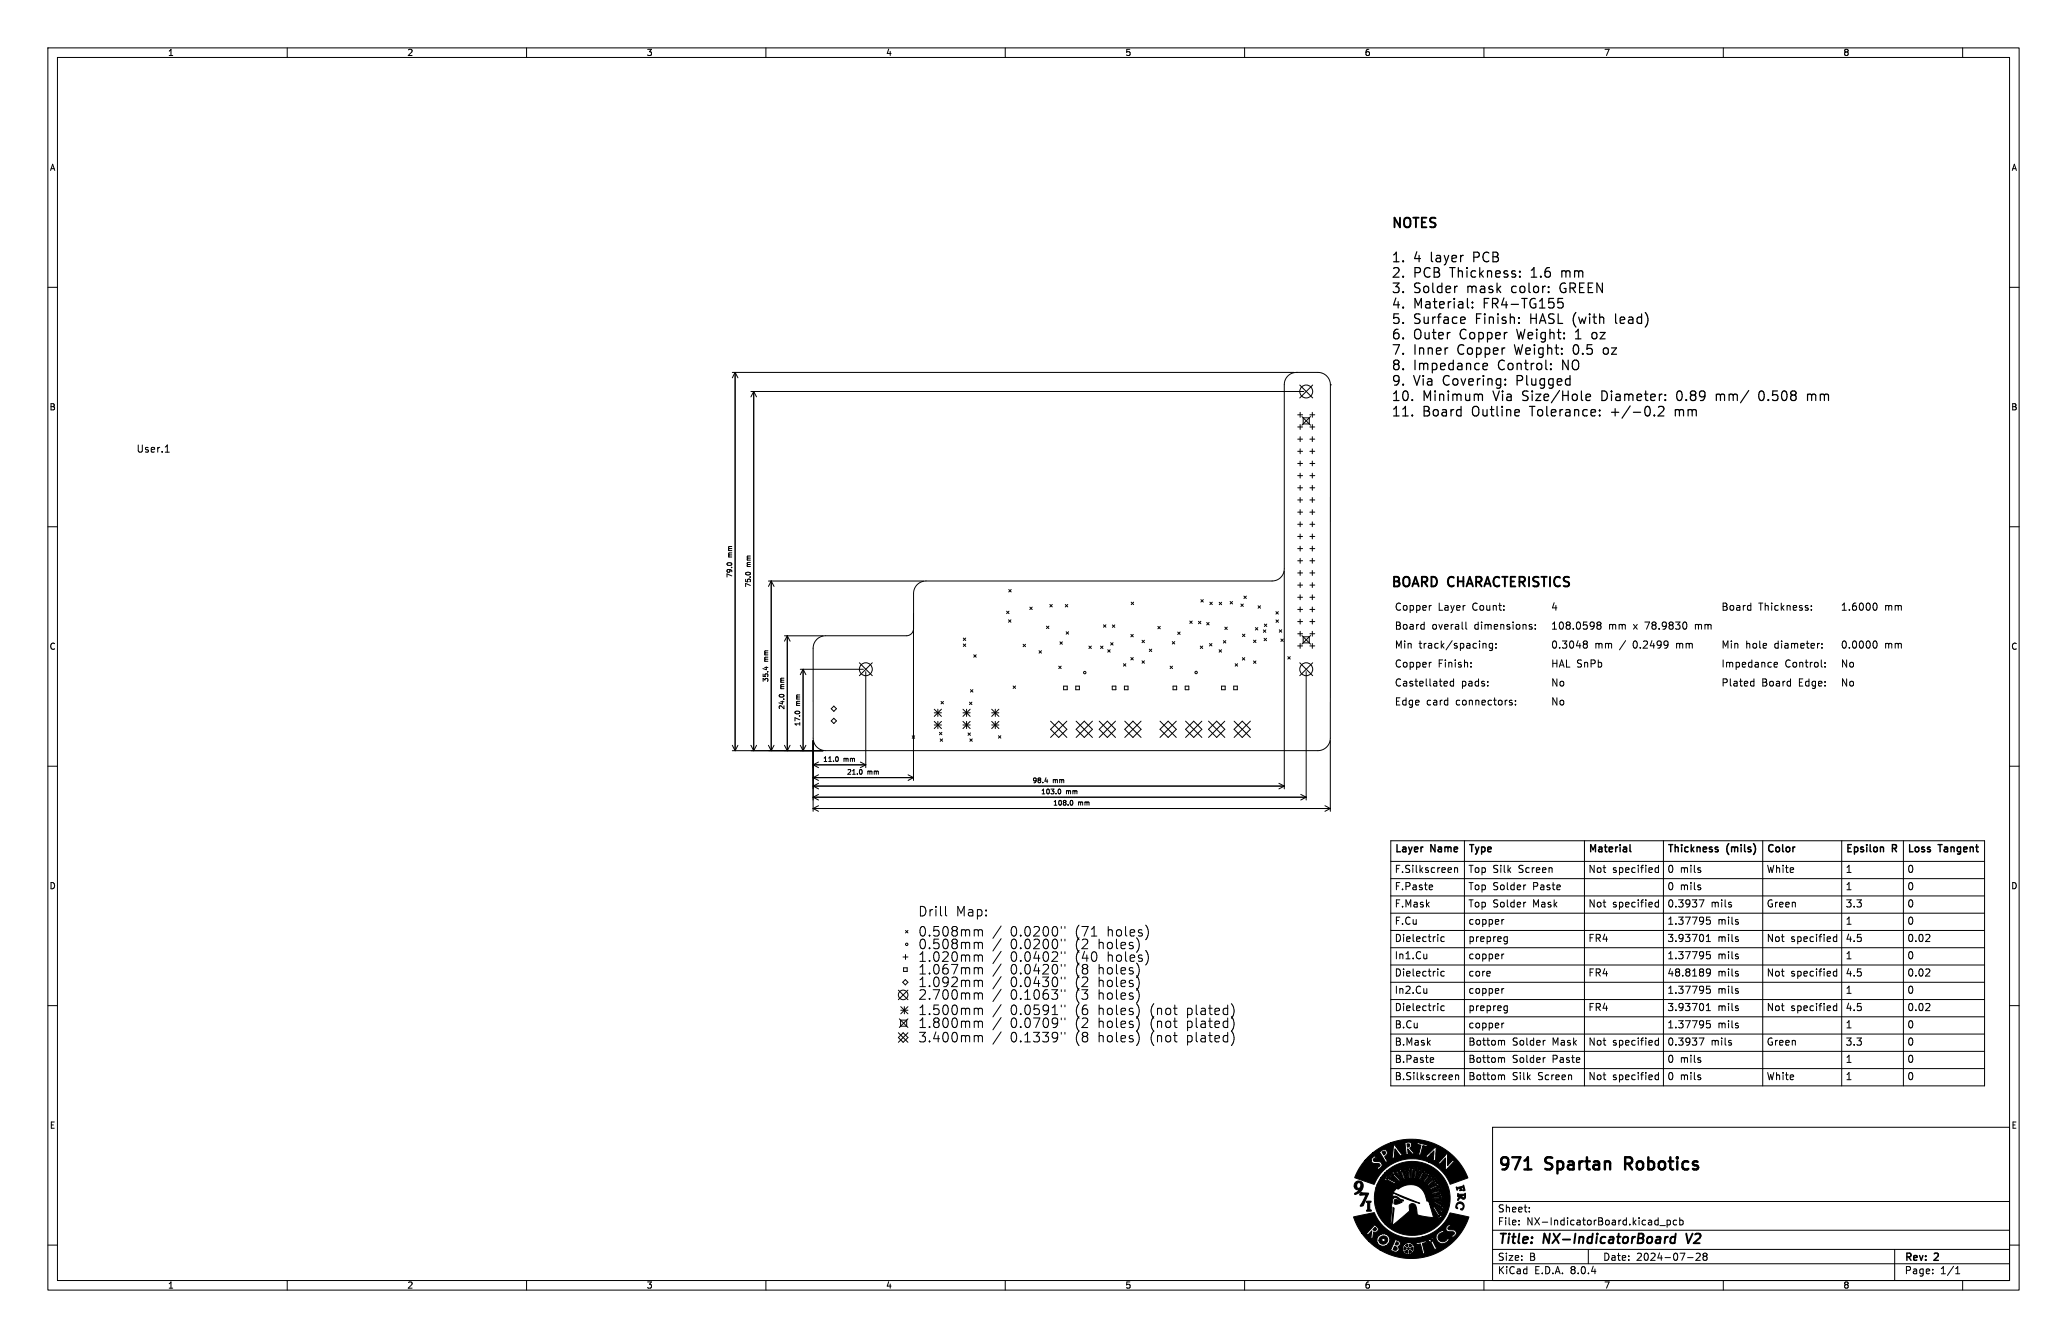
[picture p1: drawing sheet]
<svg xmlns="http://www.w3.org/2000/svg" width="432mm" height="279mm" viewBox="0 0 432 279" stroke-linecap="round" stroke-linejoin="round" font-family="sans-serif">
<defs><g id="words">
<g font-size="3.5">
<text x="312.8" y="245.1">971</text>
<text x="323" y="245.1">Spartan</text>
<text x="340.6" y="245.1">Robotics</text>
</g>
<g font-size="2.8">
<text x="290.6" y="47.7">NOTES</text>
<text x="290.6" y="55.3">1.</text>
<text x="290.6" y="58.5">2.</text>
<text x="295.3" y="55.3">4</text>
<text x="295.3" y="58.5">PCB</text>
<text x="299.1" y="55.3">layer</text>
<text x="303.2" y="58.5">Thickness:</text>
<text x="308.3" y="55.3">PCB</text>
<text x="320.4" y="58.5">1.6</text>
<text x="327" y="58.5">mm</text>
<text x="290.6" y="61.8">3.</text>
<text x="290.6" y="65">4.</text>
<text x="295.3" y="61.8">Solder</text>
<text x="295.3" y="65">Material:</text>
<text x="306.7" y="61.8">mask</text>
<text x="310.1" y="65">FR4-TG155</text>
<text x="316.3" y="61.8">color:</text>
<text x="326.7" y="61.8">GREEN</text>
<text x="290.6" y="68.2">5.</text>
<text x="290.6" y="71.4">6.</text>
<text x="295.3" y="68.2">Surface</text>
<text x="295.3" y="71.4">Outer</text>
<text x="305.2" y="71.4">Copper</text>
<text x="308.5" y="68.2">Finish:</text>
<text x="317.4" y="71.4">Weight:</text>
<text x="320.2" y="68.2">HASL (with</text>
<text x="330" y="71.4">1</text>
<text x="333.8" y="71.4">oz</text>
<text x="338.6" y="68.2">lead)</text>
<text x="290.6" y="74.6">7.</text>
<text x="290.6" y="77.9">8.</text>
<text x="295.3" y="74.6">Inner</text>
<text x="295.3" y="77.9">Impedance</text>
<text x="304.7" y="74.6">Copper</text>
<text x="313.2" y="77.9">Control:</text>
<text x="317" y="74.6">Weight:</text>
<text x="326.9" y="77.9">NO</text>
<text x="329.5" y="74.6">0.5</text>
<text x="336.1" y="74.6">oz</text>
<text x="290.6" y="81.1">9.</text>
<text x="295.3" y="81.1">Via</text>
<text x="301.7" y="81.1">Covering:</text>
<text x="317.3" y="81.1">Plugged</text>
<text x="290.6" y="84.3">10.</text>
<text x="290.6" y="87.5">11.</text>
<text x="297.2" y="84.3">Minimum</text>
<text x="297.2" y="87.5">Board</text>
<text x="307.8" y="87.5">Outline</text>
<text x="312.2" y="84.3">Via</text>
<text x="318.6" y="84.3">Size/Hole</text>
<text x="320.2" y="87.5">Tolerance:</text>
<text x="335.4" y="84.3">Diameter:</text>
<text x="337.4" y="87.5">+/-0.2</text>
<text x="351.1" y="87.5">mm</text>
<text x="351.5" y="84.3">0.89</text>
<text x="360" y="84.3">mm/</text>
<text x="369.3" y="84.3">0.508</text>
<text x="379.8" y="84.3">mm</text>
<text x="290.5" y="123.6">BOARD</text>
<text x="302.6" y="123.6">CHARACTERISTICS</text>
<text x="312.8" y="260.3">Title:</text>
<text x="322.5" y="260.3">NX-IndicatorBoard</text>
<text x="353.2" y="260.3">V2</text>
</g>
<g font-size="2.1">
<text x="28.4" y="94.6">User.1</text>
<text x="291.2" y="128">Copper</text>
<text x="291.2" y="131.9">Board</text>
<text x="299.2" y="131.9">overall</text>
<text x="300.5" y="128">Layer</text>
<text x="307.8" y="128">Count:</text>
<text x="308.3" y="131.9">dimensions:</text>
<text x="323.9" y="128">4</text>
<text x="323.9" y="131.9">108.0598</text>
<text x="336.1" y="131.9">mm</text>
<text x="341.5" y="131.9">x</text>
<text x="344.2" y="131.9">78.9830</text>
<text x="354.9" y="131.9">mm</text>
<text x="359.5" y="128">Board</text>
<text x="367.4" y="128">Thickness:</text>
<text x="384.4" y="128">1.6000</text>
<text x="393.7" y="128">mm</text>
<text x="291.2" y="135.9">Min</text>
<text x="296.5" y="135.9">track/spacing:</text>
<text x="323.9" y="135.9">0.3048</text>
<text x="333.2" y="135.9">mm</text>
<text x="338.6" y="135.9">/</text>
<text x="341.7" y="135.9">0.2499</text>
<text x="351" y="135.9">mm</text>
<text x="359.5" y="135.9">Min</text>
<text x="364.7" y="135.9">hole</text>
<text x="370.9" y="135.9">diameter:</text>
<text x="384.4" y="135.9">0.0000</text>
<text x="393.7" y="135.9">mm</text>
<text x="291.2" y="143.8">Castellated</text>
<text x="291.2" y="139.8">Copper</text>
<text x="300.5" y="139.8">Finish:</text>
<text x="305.3" y="143.8">pads:</text>
<text x="323.9" y="143.8">No</text>
<text x="323.9" y="139.8">HAL SnPb</text>
<text x="359.5" y="143.8">Plated</text>
<text x="359.5" y="139.8">Impedance</text>
<text x="368.1" y="143.8">Board</text>
<text x="372.9" y="139.8">Control:</text>
<text x="376" y="143.8">Edge:</text>
<text x="384.4" y="139.8">No</text>
<text x="384.4" y="143.8">No</text>
<text x="291.2" y="147.8">Edge</text>
<text x="298" y="147.8">card</text>
<text x="304.4" y="147.8">connectors:</text>
<text x="323.9" y="147.8">No</text>
<text x="291.3" y="178.7">Layer</text>
<text x="299" y="178.7">Name</text>
<text x="306.7" y="178.7">Type</text>
<text x="331.7" y="178.7">Material</text>
<text x="348.2" y="178.7">Thickness</text>
<text x="360.8" y="178.7">(mils)</text>
<text x="369" y="178.7">Color</text>
<text x="385.5" y="178.7">Epsilon</text>
<text x="395.4" y="178.7">R</text>
<text x="398.4" y="178.7">Loss</text>
<text x="405.1" y="178.7">Tangent</text>
<text x="291.3" y="182.4">F.Silkscreen</text>
<text x="306.7" y="182.4">Top Silk</text>
<text x="317" y="182.4">Screen</text>
<text x="331.7" y="182.4">Not</text>
<text x="336.7" y="182.4">specified</text>
<text x="348.2" y="182.4">0 mils</text>
<text x="369" y="182.4">White</text>
<text x="385.5" y="182.4">1</text>
<text x="398.4" y="182.4">0</text>
<text x="291.3" y="189.6">F.Mask</text>
<text x="291.3" y="186">F.Paste</text>
<text x="306.7" y="186">Top Solder</text>
<text x="306.7" y="189.6">Top Solder</text>
<text x="320" y="186">Paste</text>
<text x="320" y="189.6">Mask</text>
<text x="331.7" y="189.6">Not</text>
<text x="336.7" y="189.6">specified</text>
<text x="348.2" y="186">0 mils</text>
<text x="348.2" y="189.6">0.3937</text>
<text x="357.2" y="189.6">mils</text>
<text x="369" y="189.6">Green</text>
<text x="385.5" y="189.6">3.3</text>
<text x="385.5" y="186">1</text>
<text x="398.4" y="186">0</text>
<text x="398.4" y="189.6">0</text>
<text x="291.3" y="193.2">F.Cu</text>
<text x="291.3" y="196.8">Dielectric</text>
<text x="306.7" y="196.8">prepreg</text>
<text x="306.7" y="193.2">copper</text>
<text x="331.7" y="196.8">FR4</text>
<text x="348.2" y="193.2">1.37795</text>
<text x="348.2" y="196.8">3.93701</text>
<text x="358.7" y="193.2">mils</text>
<text x="358.7" y="196.8">mils</text>
<text x="369" y="196.8">Not</text>
<text x="373.9" y="196.8">specified</text>
<text x="385.5" y="193.2">1</text>
<text x="385.5" y="196.8">4.5</text>
<text x="398.4" y="193.2">0</text>
<text x="398.4" y="196.8">0.02</text>
<text x="291.3" y="200.5">In1.Cu</text>
<text x="306.7" y="200.5">copper</text>
<text x="348.2" y="200.5">1.37795</text>
<text x="358.7" y="200.5">mils</text>
<text x="385.5" y="200.5">1</text>
<text x="398.4" y="200.5">0</text>
<text x="291.3" y="207.7">In2.Cu</text>
<text x="291.3" y="204.1">Dielectric</text>
<text x="306.7" y="207.7">copper</text>
<text x="306.7" y="204.1">core</text>
<text x="331.7" y="204.1">FR4</text>
<text x="348.2" y="207.7">1.37795</text>
<text x="348.2" y="204.1">48.8189</text>
<text x="358.7" y="207.7">mils</text>
<text x="358.7" y="204.1">mils</text>
<text x="369" y="204.1">Not</text>
<text x="373.9" y="204.1">specified</text>
<text x="385.5" y="204.1">4.5</text>
<text x="385.5" y="207.7">1</text>
<text x="398.4" y="204.1">0.02</text>
<text x="398.4" y="207.7">0</text>
<text x="291.3" y="211.3">Dielectric</text>
<text x="291.3" y="214.9">B.Cu</text>
<text x="306.7" y="214.9">copper</text>
<text x="306.7" y="211.3">prepreg</text>
<text x="331.7" y="211.3">FR4</text>
<text x="348.2" y="211.3">3.93701</text>
<text x="348.2" y="214.9">1.37795</text>
<text x="358.7" y="211.3">mils</text>
<text x="358.7" y="214.9">mils</text>
<text x="369" y="211.3">Not</text>
<text x="373.9" y="211.3">specified</text>
<text x="385.5" y="214.9">1</text>
<text x="385.5" y="211.3">4.5</text>
<text x="398.4" y="214.9">0</text>
<text x="398.4" y="211.3">0.02</text>
<text x="291.3" y="218.5">B.Mask</text>
<text x="306.7" y="218.5">Bottom</text>
<text x="315.7" y="218.5">Solder</text>
<text x="324" y="218.5">Mask</text>
<text x="331.7" y="218.5">Not</text>
<text x="336.7" y="218.5">specified</text>
<text x="348.2" y="218.5">0.3937</text>
<text x="357.2" y="218.5">mils</text>
<text x="369" y="218.5">Green</text>
<text x="385.5" y="218.5">3.3</text>
<text x="398.4" y="218.5">0</text>
<text x="291.3" y="222.1">B.Paste</text>
<text x="291.3" y="225.7">B.Silkscreen</text>
<text x="306.7" y="222.1">Bottom</text>
<text x="306.7" y="225.7">Bottom</text>
<text x="315.7" y="222.1">Solder</text>
<text x="315.7" y="225.7">Silk</text>
<text x="321" y="225.7">Screen</text>
<text x="324" y="222.1">Paste</text>
<text x="331.7" y="225.7">Not</text>
<text x="336.7" y="225.7">specified</text>
<text x="348.2" y="225.7">0 mils</text>
<text x="348.2" y="222.1">0 mils</text>
<text x="369" y="225.7">White</text>
<text x="385.5" y="222.1">1</text>
<text x="385.5" y="225.7">1</text>
<text x="398.4" y="222.1">0</text>
<text x="398.4" y="225.7">0</text>
<text x="312.8" y="256.1">File:</text>
<text x="312.8" y="253.4">Sheet:</text>
<text x="318.9" y="256.1">NX-IndicatorBoard.kicad_pcb</text>
<text x="312.8" y="263.5">Size:</text>
<text x="319.5" y="263.5">B</text>
<text x="334.8" y="263.5">Date:</text>
<text x="341.8" y="263.5">2024-07-28</text>
<text x="397.8" y="263.7">Rev:</text>
<text x="404.2" y="263.7">2</text>
<text x="312.8" y="266.3">KiCad</text>
<text x="320.5" y="266.3">E.D.A.</text>
<text x="328.1" y="266.3">8.0.4</text>
<text x="397.8" y="266.3">Page:</text>
<text x="405.3" y="266.3">1/1</text>
</g>
<g font-size="1.8">
<text x="35" y="11.9">1</text>
<text x="85" y="11.9">2</text>
<text x="135" y="11.9">3</text>
<text x="185" y="11.9">4</text>
<text x="235" y="11.9">5</text>
<text x="285" y="11.9">6</text>
<text x="335" y="11.9">7</text>
<text x="385" y="11.9">8</text>
<text x="10.3" y="35.9">A</text>
<text x="420.1" y="35.9">A</text>
<text x="10.3" y="85.9">B</text>
<text x="420.1" y="85.9">B</text>
<text x="10.3" y="135.9">C</text>
<text x="420.1" y="135.9">C</text>
<text x="10.3" y="185.9">D</text>
<text x="420.1" y="185.9">D</text>
<text x="10.3" y="235.9">E</text>
<text x="420.1" y="235.9">E</text>
<text x="35" y="269.3">1</text>
<text x="85" y="269.3">2</text>
<text x="135" y="269.3">3</text>
<text x="185" y="269.3">4</text>
<text x="235" y="269.3">5</text>
<text x="285" y="269.3">6</text>
<text x="335" y="269.3">7</text>
<text x="385" y="269.3">8</text>
</g>
<g font-size="1.4">
<text x="153.1" y="116.4" transform="rotate(-90 153.1 116.4)">mm</text>
<text x="157" y="118.4" transform="rotate(-90 157 118.4)">mm</text>
<text x="153.1" y="120.8" transform="rotate(-90 153.1 120.8)">79.0</text>
<text x="157" y="122.8" transform="rotate(-90 157 122.8)">75.0</text>
<text x="160.7" y="142.6" transform="rotate(-90 160.7 142.6)">35.4</text>
<text x="160.7" y="138.2" transform="rotate(-90 160.7 138.2)">mm</text>
<text x="164" y="143.9" transform="rotate(-90 164 143.9)">mm</text>
<text x="164" y="148.3" transform="rotate(-90 164 148.3)">24.0</text>
<text x="167.3" y="147.4" transform="rotate(-90 167.3 147.4)">mm</text>
<text x="167.3" y="151.8" transform="rotate(-90 167.3 151.8)">17.0</text>
<text x="171.9" y="159.3">11.0</text>
<text x="176.2" y="159.3">mm</text>
<text x="176.8" y="162">21.0</text>
<text x="181.2" y="162">mm</text>
<text x="215.6" y="163.7">98.4</text>
<text x="217.4" y="166">103.0</text>
<text x="219.9" y="163.7">mm</text>
<text x="222.7" y="166">mm</text>
<text x="219.9" y="168.4">108.0</text>
<text x="225.2" y="168.4">mm</text>
</g>
</g></defs>
<g fill="none" stroke="#000" stroke-width=".21">
<path d="M10 10h411.8v259.4h-411.8zM12 12h407.8v255.4h-407.8zM60 10v2M110 10v2M160 10v2M210 10v2M260 10v2M310 10v2M360 10v2M410 10v2M10 60h2M419.8 60h2"/>
<path d="M153 77.8h117.3M153.6 77.8v79M153.6 77.8l.6 1.1M153.6 77.8l-.6 1.1M270.8 77.8a2.54 2.54 0 0 0-2.5 2.5v38.5a2.54 2.54 0 0 1-2.5 2.5h-72.4a2.6 2.6 0 0 0-2.6 2.6v39.1M270.8 77.8h4.5a2.6 2.6 0 0 1 2.6 2.6M270.8 77.8h.1M34.5 94.4h.9M34.8 93.1l.1-.2v1.5M156.9 81.8h115.5M157.5 81.8v75M157.5 81.8l.5 1.1"/>
<path d="M157.5 81.8l-.6 1.1M271.1 94.2h1M271.1 96.8h1M271.1 89.2h1M271.1 99.3h1M271.1 86.6h1M271.1 91.7h1M271.5 80.4l2.7 2.7M271.6 86.1v1M271.6 88.7v1M271.6 91.2v1M271.6 93.7v1.1"/>
<path d="M271.6 96.3v1M271.6 98.8v1M272 87l1.8 1.8M272.2 87.3h1.3v1.2h-1.3zM273.6 94.2h1.1M273.6 96.8h1.1M273.6 89.2h1.1M273.6 99.3h1.1M273.6 86.6h1.1M273.6 91.7h1.1M273.8 87l-1.8 1.8M274.1 86.1v1"/>
<path d="M274.1 88.7v1M274.1 91.2v1M274.1 93.7v1.1M274.1 96.3v1M274.1 98.8v1M274.2 80.4l-2.7 2.7M277.9 80.4v73.8a2.6 2.6 0 0 1-2.6 2.6h-102.8a2.6 2.6 0 0 1-2.6-2.6v-18.8a2.6 2.6 0 0 1 2.6-2.6h16.8a1.5 1.5 0 0 0 1.5-1.5M277.9 80.4h.1M10 110h2M151.9 117.6l.4-.1 .5 .1M155.8 119.6l.3-.1 .6 .1M268.3 119.3v45.4"/>
<path d="M271.1 119.6h1M271.1 117.1h1M271.1 104.4h1M271.1 112h1M271.1 106.9h1M271.1 114.6h1M271.1 109.5h1M271.1 101.9h1M271.6 101.4v1M271.6 103.9v1M271.6 106.4v1.1M271.6 109v1"/>
<path d="M271.6 111.5v1M271.6 114.1v1M271.6 116.6v1M271.6 119.1v1.1M273.6 119.6h1.1M273.6 117.1h1.1M273.6 104.4h1.1M273.6 112h1.1M273.6 106.9h1.1M273.6 114.6h1.1M273.6 109.5h1.1M273.6 101.9h1.1"/>
<path d="M274.1 101.4v1M274.1 103.9v1M274.1 106.4v1.1M274.1 109v1M274.1 111.5v1M274.1 114.1v1M274.1 116.6v1M274.1 119.1v1.1M419.8 110h2M159.8 139.4h.6M160.1 139.2v.7M160.5 121.3h32.4"/>
<path d="M161.1 121.3v35.5M161.1 121.3l.6 1.2M161.1 121.3l-.6 1.2M163.9 132.8h8.1M164.5 132.8v24M164.5 132.8l.6 1.1M164.5 132.8l-.6 1.1M167.2 139.8h13.2M167.8 139.8v17M167.8 139.8l.6 1.1M167.8 139.8l-.6 1.1M179.5 138.4l2.7 2.7"/>
<path d="M182.2 138.4l-2.7 2.7M201.2 134.5l.5 .5M201.2 133.2l.5 .5M201.7 133.2l-.5 .5M201.7 134.5l-.5 .5M203.4 136.7l.5 .5M203.9 136.7l-.5 .5M210.3 127.6l.5 .5M210.7 129.4l.5 .5M210.7 123.1l.5 .5M210.8 127.6l-.5 .5M211.2 129.4l-.5 .5"/>
<path d="M211.2 123.1l-.5 .5M213.7 134.5l.5 .5M214.2 134.5l-.5 .5M215.1 126.8l.5 .5M215.6 126.8l-.5 .5M217.1 135.9l.5 .5M217.6 135.9l-.5 .5M218.6 130.8l.5 .5M219.1 130.8l-.5 .5M219.3 126.2l.5 .5M219.8 126.2l-.5 .5M221.2 139.1l.5 .5"/>
<path d="M221.4 134l.5 .5M221.7 139.1l-.5 .5M221.9 134l-.5 .5M222.5 126.2l.6 .5M222.7 131.9l.5 .5M223.1 126.2l-.6 .5M223.2 131.9l-.5 .5M227.5 134.9l.5 .5M228 134.9l-.5 .5M229.9 134.9l.5 .5M230.4 134.9l-.5 .5M230.5 130.5l.5 .5"/>
<path d="M231 130.5l-.5 .5M231.4 135.7l.5 .5M231.9 135.7l-.5 .5M232 134.2l.5 .5M232.4 130.5l.5 .5M232.5 134.2l-.5 .5M232.9 130.5l-.5 .5M234.7 138.6l.5 .5M235.2 138.6l-.5 .5M236.2 137.3l.5 .5M236.2 132.5l.5 .5M236.3 125.7l.5 .6"/>
<path d="M236.7 137.3l-.5 .5M236.7 132.5l-.5 .5M236.8 125.7l-.5 .6M238.6 138l.5 .5M238.6 133.7l.5 .5M239.1 138l-.5 .5M239.1 133.7l-.5 .5M240.1 135.6l.5 .5M240.6 135.6l-.5 .5M241.9 130.8l.5 .5M242.4 130.8l-.5 .5M244.4 139.1l.5 .5"/>
<path d="M244.9 134l.5 .5M244.9 139.1l-.5 .5M245.4 134l-.5 .5M246 132l.5 .5M246.5 132l-.5 .5M248.5 129.7l.6 .5M249.1 129.7l-.6 .5M250.4 129.7l.5 .5M250.7 134.9l.5 .5M250.9 129.7l-.5 .5M250.9 125.2l.5 .5M251.2 134.9l-.5 .5"/>
<path d="M251.4 125.2l-.5 .5M252.1 130l.5 .5M252.6 130l-.5 .5M252.7 134.4l.5 .5M252.7 125.7l.6 .6M253.2 134.4l-.5 .5M253.3 125.7l-.6 .6M254.7 135.7l.5 .5M254.7 125.8l.5 .5M255.2 135.7l-.5 .5M255.2 125.8l-.5 .5M255.6 133.8l.5 .5"/>
<path d="M255.9 131l.5 .5M256.1 133.8l-.5 .5M256.4 131l-.5 .5M257 125.6l.5 .5M257.5 125.6l-.5 .5M258 138.6l.5 .5M258.5 138.6l-.5 .5M259.2 126.1l.5 .5M259.5 137.3l.5 .5M259.6 132.4l.5 .5M259.7 126.1l-.5 .5M259.9 124.5l.5 .5"/>
<path d="M260 137.3l-.5 .5M260.1 132.4l-.5 .5M260.4 124.5l-.5 .5M261.9 133.7l.5 .5M261.9 138l.5 .5M262.3 131.1l.5 .5M262.4 133.7l-.5 .5M262.4 138l-.5 .5M262.8 131.1l-.5 .5M262.8 126.5l.5 .5M263.3 126.5l-.5 .5M263.9 131.5l.5 .5"/>
<path d="M264.1 133.3l.5 .5M264.1 130.3l.5 .5M264.4 131.5l-.5 .5M264.6 133.3l-.5 .5M264.6 130.3l-.5 .5M266.5 127.7l.5 .5M266.6 129.5l.5 .5M267 127.7l-.5 .5M267.1 129.5l-.5 .5M267.2 131.5l.6 .5M267.6 133.4l.5 .6M267.8 131.5l-.6 .5"/>
<path d="M268.1 133.4l-.5 .6M269 137.1l.5 .5M269.5 137.1l-.5 .5M271.1 122.2h1M271.1 124.7h1M271.1 129.8h1M271.1 134.9h1M271.1 127.3h1M271.1 132.3h1M271.5 138.4l2.7 2.7M271.6 121.7v1M271.6 124.2v1"/>
<path d="M271.6 126.8v1M271.6 129.3v1M271.6 131.8v1.1M271.6 134.4v1M272 132.7l1.8 1.8M272.2 133h1.3v1.2h-1.3zM273.6 122.2h1.1M273.6 124.7h1.1M273.6 129.8h1.1M273.6 134.9h1.1M273.6 127.3h1.1M273.6 132.3h1.1"/>
<path d="M273.8 132.7l-1.8 1.8M274.1 121.7v1M274.1 124.2v1M274.1 126.8v1M274.1 129.3v1M274.1 131.8v1.1M274.1 134.4v1M274.2 138.4l-2.7 2.7M297.4 130.4l.1 .1M297.5 129.9v1.5M297.5 131.3l-.1 .1M299 138.3l-.3 .1"/>
<path d="M299 126.4l-.3 .1M306.2 129.9v1.3l.2 .2M307.3 139.2v.1M307.3 138.4v.1M309.9 134.4h.5v.9M311.8 134.4l-.4-.1-.3 .3 .1 .7h.6M311.8 134.3v1.3l-.3 .2h-.3M312.5 135.2v.1M312.5 134.4v.2M319.9 130.9l.2 .2-.2 .3M319.9 130.4l.1 .1M320.7 131.2v.2"/>
<path d="M320.7 130.5v.1M330.9 133.9l.4-.1 .2 .2 .1 .2-.3 .3M330.9 134.4l.1 .1M331 134.5h.3M331 134.5l-.1 .1M331.3 134.5l.3 .3-.1 .4-.2 .1h-.4M333.9 130.5l-.3-.3 .3-.3h.3l.3 .3-.3 .3M333.9 130.5l-.3 .3 .1 .4 .2 .2h.3l.3-.3-.1-.4-.2-.2M333.9 130.5h.3M350.2 134.3v1M350.5 134.3l-.3 .2M352.3 130.2v.9"/>
<path d="M354.2 130.4v1M354.4 130.4l-.2 .1M365.6 126.4l.2 .1M365.8 125.9v1.5M365.8 127.4h-.2M370.6 138.8l.7-.1v-.3l-.5-.1-.2 .2 .1 .7h.6M378.4 127.3v.1M378.4 126.5v.1M380.6 135.2v.1M380.6 134.4v.2M381.3 139.2v.1M381.3 138.4v.1"/>
<path d="M391.4 134l.2-.2a.8 .8 0 0 1 .5 .8 .8 .8 0 0 1-.5 .7l-.2-.1M391.4 126.1l.2-.2a.8 .8 0 0 1 .5 .8 .8 .8 0 0 1-.5 .7l-.2-.1M10 160h2M153 156.8h19M153 155.6l.6 1.2M154.2 155.6l-.6 1.2M156.9 155.6l.6 1.2M158 155.6l-.5 1.2M160.5 155.6l.6 1.2M161.7 155.6l-.6 1.2M162.8 145.1l.4-.1 .5 .1M163.9 155.6l.6 1.2"/>
<path d="M165.1 155.6l-.6 1.2M166.1 148.6l.4-.1 .5 .1M167.2 155.6l.6 1.2M168.4 155.6l-.6 1.2M169.9 154.7v14.7M169.9 159.7h11M169.9 159.7l1.1 .6M169.9 154.7v10M171 159.1l-1.1 .6M173.6 148l.6-.5 .5 .5-.5 .5zM174.2 150l.5 .5-.5 .6-.6-.6zM175 158.1l.1 .3-.1 .6"/>
<path d="M179.7 159.1l1.2 .6M180.9 140.3v20M180.9 159.7l-1.2 .6M190.6 153.7l.5 .5M191.1 153.7l-.5 .5M195.2 151.4h1.5M195.2 148.1l1.5 1.5M195.2 148.9h1.5M195.2 150.6l1.5 1.5M195.9 148.1v1.5M195.9 150.6v1.5M196.3 152.9l.5 .5"/>
<path d="M196.4 154.3l.5 .5M196.6 146.5l.5 .5M196.7 150.6l-1.5 1.5M196.7 148.1l-1.5 1.5M196.8 152.9l-.5 .5M196.9 154.3l-.5 .5M197.1 146.5l-.5 .5M201.2 150.6l1.5 1.5M201.2 151.4h1.5M201.2 148.9h1.5M201.2 148.1l1.5 1.5M201.9 148.1v1.5"/>
<path d="M201.9 150.6v1.5M202.2 153.1l.5 .5M202.5 146.6l.5 .5M202.6 154.3l.5 .5M202.7 148.1l-1.5 1.5M202.7 150.6l-1.5 1.5M202.7 144l.5 .5M202.7 153.1l-.5 .5M203 146.6l-.5 .5M203.1 154.3l-.5 .5M203.2 144l-.5 .5M207.2 148.1l1.5 1.5"/>
<path d="M207.2 151.4h1.5M207.2 150.6l1.5 1.5M207.2 148.9h1.5M207.9 148.1v1.5M207.9 150.6v1.5M208.6 153.6l.5 .5M208.7 150.6l-1.5 1.5M208.7 148.1l-1.5 1.5M209.1 153.6l-.5 .5M211.6 143.2l.6 .6M212.2 143.2l-.6 .6M219.5 150.6l3.4 3.4"/>
<path d="M219.5 152.3l1.7-1.7 1.7 1.7-1.7 1.7zM222.2 143.3h.7v.7h-.7zM222.9 150.6l-3.4 3.4M224.7 143.3h.8v.7h-.8zM224.8 150.6l3.4 3.4M226.5 150.6l1.7 1.7-1.7 1.7-1.7-1.7zM228.2 150.6l-3.4 3.4M229.6 152.3l1.7-1.7 1.7 1.7-1.7 1.7zM229.6 150.6l3.4 3.4M232.4 143.3h.7v.7h-.7zM233 150.6l-3.4 3.4M234.9 143.3h.7v.7h-.7z"/>
<path d="M235 150.6l3.4 3.4M236.7 150.6l1.7 1.7-1.7 1.7-1.7-1.7zM238.4 150.6l-3.4 3.4M242.3 150.6l3.4 3.4M242.3 152.3l1.7-1.7 1.7 1.7-1.7 1.7zM245.1 143.3h.7v.7h-.7zM245.7 150.6l-3.4 3.4M247.6 143.3h.7v.7h-.7zM247.7 150.6l3.4 3.4M249.4 150.6l1.7 1.7-1.7 1.7-1.7-1.7zM251.1 150.6l-3.4 3.4M252.5 152.3l1.7-1.7 1.7 1.7-1.7 1.7z"/>
<path d="M252.5 150.6l3.4 3.4M255.2 143.3h.7v.7h-.7zM255.9 150.6l-3.4 3.4M257.7 143.3h.8v.7h-.8zM257.8 150.6l3.4 3.4M259.5 150.6l1.7 1.7-1.7 1.7-1.7-1.7zM261.2 150.6l-3.4 3.4M272.9 140.3v26.8M277.9 154.7v14.7M302.3 142.3l.1 .3-.7 .2M303.7 142.3h-.5l-.3 .2 .2 .7h.6M303.7 141.8v1.5"/>
<path d="M315.7 146.7l.2 .2-.2 .3M315.7 146.2l.2 .1M316.6 147.1v.1M316.6 146.3v.1M366 142.3h.4M366.4 143.2l-.4 .1M366.4 141.8v1.5M419.8 160h2M169.9 168.8h108M169.9 168.8l1.1 .6M169.9 166.5h103M169.9 166.5l1.1 .6"/>
<path d="M169.9 162.4h20.9M169.9 162.4l1.1 .6M169.9 164.2h98.4M169.9 164.2l1.1 .5M171 168.2l-1.1 .6M171 165.9l-1.1 .6M171 161.8l-1.1 .6M171 163.6l-1.1 .6M180 160.7l.1 .4-.1 .5M189.7 161.8l1.1 .6M190.8 162.4l-1.1 .6M218.3 163.1h.6"/>
<path d="M218.7 162.8v.7M221.3 164.8a.53 .53 0 0 1 .3 .5 .53 .53 0 0 1-.3 .5M223.8 167.1a.53 .53 0 0 1 .3 .5 .53 .53 0 0 1-.3 .5M267.2 163.6l1.1 .6M268.3 164.2l-1.1 .5M271.7 165.9l1.2 .6M272.9 166.5l-1.2 .6M276.8 168.2l1.1 .6M277.9 168.8l-1.1 .6M290.5 175.6h124.1v51.2h-124.1zM290.5 179.9h124.1M305.9 175.6v51.2"/>
<path d="M331 175.6v51.2M347.5 175.6v51.2M368.2 175.6v51.2M384.7 175.6v51.2M397.6 175.6v51.2M188.7 199.8h1M189.2 199.3v1M189.2 194.3l.5 .5M189.7 194.3l-.5 .5M192.2 199.3l.6-.5v2M192.3 189.3a1.01 1.01 0 0 1 1.1 1 1.01 1.01 0 0 1-1.1 1zM192.4 193.7l.4-.2a1.25 1.25 0 0 1 0 2l-.4-.2a1.68 1.68 0 0 1 0-1.6z"/>
<path d="M192.4 196.3l.4-.2a1.25 1.25 0 0 1 0 2l-.4-.2a1.68 1.68 0 0 1 0-1.6zM194.2 195.3v.2M194.2 197.9v.2M194.3 189.9v1.4M194.8 189.9l-.3 .1-.2 .3M195.3 198.8h.4a1.25 1.25 0 0 1 0 2h-.2a1.33 1.33 0 0 1-.2-2zM195.5 189.3v.2M195.5 189.9v1.4M196.1 193.5h-1l-.1 .9 .3-.2 .7 .1 .2 .3-.1 .7-.3 .2h-.5l-.3-.2M196.1 196.1h-1l-.1 1 .3-.2 .7 .1 .2 .3-.1 .6-.3 .2h-.5l-.3-.2M196.5 189.3v1.7l.3 .3M196.9 198.9l.3-.1h.7a.54 .54 0 0 1 .1 .8l-1.2 1.2h1.3"/>
<path d="M197.1 193.7l.5-.2a1.25 1.25 0 0 1 0 2l-.5-.2a1.68 1.68 0 0 1 0-1.6zM197.1 196.3l.5-.2a1.25 1.25 0 0 1 0 2l-.5-.2a1.68 1.68 0 0 1 0-1.6zM197.5 189.3v1.7l.3 .3M199 198.9l.5-.1a1.25 1.25 0 0 1 0 2l-.5-.2a1.68 1.68 0 0 1 0-1.7zM199.2 197l-.4-.4 .4-.5 .6 .1 .2 .3-.4 .5M199.2 194.3l-.4 .4v.4l.4 .4 .6-.1 .2-.3v-.4l-.4-.4M199.2 194.3l-.4-.4 .4-.4 .6 .1 .2 .3-.4 .4M199.2 197l-.4 .4v.3l.4 .4 .6-.1 .2-.3v-.3l-.4-.4M199.2 197h.4M199.2 194.3h.4M200.1 191.3v-2l.7 1.4 .6-1.4v2M200.8 194.1v1.4"/>
<path d="M200.8 196.8v1.3M200.8 199.4v1.4M200.8 199.6a.5 .5 0 0 1 .9 .1M200.8 194.3a.5 .5 0 0 1 .9 .1M200.8 197a.5 .5 0 0 1 .9 .1M201.7 194.4l.3-.3 .5 .1 .1 1.3M201.7 197.1l.3-.3 .5 .1 .1 1.2M201.7 199.7l.3-.3 .5 .1 .1 1.3M201.7 194.4v1.1M201.7 197.1v1M201.7 199.7v1.1M202.4 190h.7l.1 1.3"/>
<path d="M203.2 190.4l-.6 .1a.39 .39 0 0 0-.3 .4 .39 .39 0 0 0 .3 .4l.6-.1M203.5 199.6a.5 .5 0 0 1 .9 .1M203.5 194.3a.5 .5 0 0 1 .9 .1M203.5 197a.5 .5 0 0 1 .9 .1M203.5 194.1v1.4M203.5 196.8v1.3M203.5 199.4v1.4M204.2 190l.6-.1 .3 .4v.6l-.2 .3h-.7M204.2 189.9v2M204.4 194.4l.3-.3 .4 .1 .1 1.3M204.4 197.1l.3-.3 .4 .1 .1 1.2M204.4 199.7l.3-.3 .4 .1 .1 1.3"/>
<path d="M204.4 194.4v1.1M204.4 197.1v1M204.4 199.7v1.1M206 190v.2M206 191.1v.2M209.1 196l-1.7 2.6M209.1 193.4l-1.7 2.5M209.1 198.7l-1.7 2.5M211.5 198.8h.4a1.25 1.25 0 0 1 0 2h-.2a1.33 1.33 0 0 1-.2-2zM211.5 193.6l.4-.1a1.25 1.25 0 0 1 0 2h-.2a1.33 1.33 0 0 1-.2-1.9zM211.5 196.2l.4-.1a1.25 1.25 0 0 1 0 2h-.2a1.33 1.33 0 0 1-.2-1.9zM213.2 195.3v.2"/>
<path d="M213.2 197.9v.2M214.3 193.7l.5-.2a1.25 1.25 0 0 1 0 2l-.5-.2a1.68 1.68 0 0 1 0-1.6zM214.3 196.3l.5-.2a1.25 1.25 0 0 1 0 2l-.5-.2a1.68 1.68 0 0 1 0-1.6zM214.3 198.9l.5-.1a1.25 1.25 0 0 1 0 2l-.5-.2a1.68 1.68 0 0 1 0-1.7zM216 193.7l.3-.2 .6 .1a.54 .54 0 0 1 .1 .7l-1.1 1.2h1.2M216 196.3l.3-.2 .6 .1a.54 .54 0 0 1 .1 .8l-1.1 1.1h1.2M216.5 198.7l-.5 1.4h1.2M216.9 199.4v1.4M218.1 193.7l.5-.2a1.25 1.25 0 0 1 0 2l-.5-.2a1.68 1.68 0 0 1 0-1.6zM218.1 198.9l.5-.1a1.25 1.25 0 0 1 0 2l-.5-.2a1.68 1.68 0 0 1 0-1.7zM218.1 196.3l.5-.2a1.25 1.25 0 0 1 0 2l-.5-.2a1.68 1.68 0 0 1 0-1.6zM219.8 198.9l.3-.1h.7a.54 .54 0 0 1 0 .8l-1.1 1.2h1.2"/>
<path d="M220 196.3l.5-.2a1.25 1.25 0 0 1 0 2l-.5-.2a1.68 1.68 0 0 1 0-1.6zM220.1 193.6l.4-.1a1.25 1.25 0 0 1 0 2h-.2a1.33 1.33 0 0 1-.2-1.9zM221.7 193.5v.4M221.7 196.1v.4M221.7 198.8v.3M222.5 193.5v.4M222.5 196.1v.4M222.5 198.8v.3M225.4 195.8a2.29 2.29 0 0 0 0 3.1M225.4 193.2a2.29 2.29 0 0 0 0 3M225.4 198.5a2.29 2.29 0 0 0 0 3M226 193.5h1.3l-.8 2"/>
<path d="M226.1 196.3l.3-.2 .6 .1a.54 .54 0 0 1 .1 .8l-1.1 1.1h1.2M226.6 198.7l-.5 1.4h1.2M227 199.4v1.4M228 195.5h1.1M228 194l.6-.5v2M228.2 198.9l.5-.1a1.25 1.25 0 0 1 0 2l-.5-.2a1.68 1.68 0 0 1 0-1.7zM229.6 197a.5 .5 0 0 1 .9 .1v1M229.6 196.1v2M231.4 197a.54 .54 0 0 1 .6-.2 .54 .54 0 0 1 .4 .4v.5a.54 .54 0 0 1-.6 .4 .54 .54 0 0 1-.5-.4zM231.5 194.3a.5 .5 0 0 1 .9 .1v1.1M231.5 199.6a.5 .5 0 0 1 .9 .1v1.1M231.5 193.5v2"/>
<path d="M231.5 198.8v2M233.2 196.1v1.7l.3 .3M233.3 194.3a.54 .54 0 0 1 .6-.2 .54 .54 0 0 1 .4 .4v.6a.54 .54 0 0 1-.5 .4 .54 .54 0 0 1-.6-.4zM233.3 199.6a.54 .54 0 0 1 .6-.2 .54 .54 0 0 1 .4 .4v.6a.54 .54 0 0 1-.5 .4 .54 .54 0 0 1-.6-.4zM234.2 197.4l.9-.1-.1-.4-.5-.1-.3 .3 .1 .9h.7M235.1 193.5v1.7l.3 .3M235.1 198.8v1.7l.3 .3M236.1 194.8l.9-.2-.1-.4-.5-.1-.3 .3 .1 1h.7M236.7 196.9l-.5-.1-.3 .3 .1 .3 .7 .1v.5h-.8M237.4 195.8a2.29 2.29 0 0 1 0 3.1M238.6 199.5l-.5-.1-.3 .3 .1 .3 .7 .2v.5h-.8M238.6 194.2l-.5-.1-.3 .3 .1 .3 .7 .2v.5h-.8"/>
<path d="M239.3 193.2a2.29 2.29 0 0 1 0 3M239.3 198.5a2.29 2.29 0 0 1 0 3M290.5 190.7h124.1M290.5 194.3h124.1M290.5 197.9h124.1M290.5 183.5h124.1M290.5 187.1h124.1M298.1 199.2v1M299.1 184.8l.2 .4-.7 .1M299.2 185.7l-.1 .1M301.7 195.7l-.4-.1-.3 .3 .1 .6h.6M303.9 181.3l.2-.1 .3 .1 .1 .9"/>
<path d="M303.9 181.2v1M314.2 199.2l-.5 .3M314.2 192l-.5 .3M314.5 195.6l.4 .1M314.9 196.5l-.4 .1M314.9 195.6v1.2l-.2 .2-.3 .1M318.7 184.8l-.3 .1M318.7 188.4l-.3 .1M324.2 181.3v.9M325.9 184.9l.1 .3-.8 .1M346.5 180.7v1.5M346.5 187.9v1.5"/>
<path d="M346.5 181.3l-.5-.1-.3 .3 .2 .6h.6M346.5 188.5l-.5-.1-.3 .3 .2 .6h.6M355 187.9h1l-.7 1.5M355.1 181.7l.2 .2-.2 .3M355.1 185.3l.2 .2-.2 .3M355.1 181.2l.1 .1M355.1 184.8l.1 .1M356.5 195.5l.4-.4v1.5M356.5 196.6h.8M357.2 191.5h-.7v.7l.2-.1 .5 .1 .1 .2-.1 .5-.2 .1-.5-.1M357.2 198.7h-.7v.7l.2-.1 .5 .1 .1 .2-.1 .5-.2 .1-.5-.1M361.5 188.9l.2 .2-.2 .3"/>
<path d="M361.5 188.4l.2 .1M363 192.5l.2 .2-.2 .3M363 196.1l.2 .2-.2 .3M363 199.7l.2 .2-.2 .3M363 192l.1 .1M363 199.2l.1 .1M363 195.6l.1 .1M383.7 195.1v1.5M383.7 195.7l-.4-.1-.3 .3 .1 .6h.6M403 195.2l.2 .2-.1 .4-.9 .8h1M10 210h2M187.7 206.8l2 2"/>
<path d="M187.7 216.7l1-1 1 1-1 1zM187.7 215.7l2 2M187.9 212.8l1.8 1.8M188.1 213h1.3v1.3h-1.3zM188.2 211h1.5M188.2 210.2l1.5 1.5M188.6 205.1l.5-.5 .6 .5-.6 .6zM188.8 202.1h.7v.8h-.7zM188.9 210.2v1.5M189.7 215.7l-2 2M189.7 206.8l-2 2M189.7 210.2l-1.5 1.5"/>
<path d="M189.7 212.8l-1.8 1.8M192.1 215.6h1.2l-.6 .7a.54 .54 0 0 1 .6 .4v.5l-.2 .3-.7 .1-.3-.2M192.2 213.1l.6-.5v2M192.2 206.9l.3-.2 .6 .1a.54 .54 0 0 1 .1 .7l-1.1 1.2h1.2M192.2 214.6h1.1M192.2 206h1.1M192.2 200.8h1.1M192.2 204.6l.6-.6v2M192.2 211.9h1.1M192.2 202l.6-.6v2M192.2 210.4l.6-.5v2M192.2 203.4h1.1"/>
<path d="M194.2 205.8v.2M194.2 200.6v.2M194.2 203.2v.2M194.2 208.5v.2M194.2 211.7v.2M194.2 214.4v.2M194.2 217.4v.2M194.9 206.7h1.4l-.9 2M195.2 204.2l.5-.2a1.25 1.25 0 0 1 0 2l-.5-.2a1.69 1.69 0 0 1 0-1.6zM195.2 201.6l.5-.2a1.25 1.25 0 0 1 0 2l-.5-.2a1.69 1.69 0 0 1 0-1.6zM195.4 213.4l-.4-.4 .4-.4h.4l.4 .4-.4 .4M195.4 213.4l-.4 .4v.4l.4 .4h.4l.4-.4-.1-.6-.3-.2"/>
<path d="M195.4 213.4h.4M195.5 215.5l-.5 1.4h1.3M196 216.2v1.4M196.1 209.9h-1l-.1 .9 .3-.2 .7 .1 .2 .3-.1 .7-.3 .2h-.5l-.3-.2M197.1 206.9l.5-.2a1.25 1.25 0 0 1 0 2l-.5-.2a1.68 1.68 0 0 1 0-1.6zM197.1 210.1l.5-.2a1.25 1.25 0 0 1 0 2l-.5-.2a1.68 1.68 0 0 1 0-1.6zM197.1 215.8l.5-.2a1.25 1.25 0 0 1 0 2l-.5-.2a1.68 1.68 0 0 1 0-1.6zM197.2 212.7l.4-.1a1.25 1.25 0 0 1 0 2h-.2a1.33 1.33 0 0 1-.2-1.9zM197.9 201.4a.79 .79 0 0 0-1 .8v.8l.2 .3 .6 .1 .3-.2 .1-.7-.2-.3h-.6l-.4 .3M198.1 204.9l-.4 .4h-.4l-.4-.4v-.5l.2-.3 .6-.1 .3 .2a1.32 1.32 0 0 1-.5 1.8h-.4M198.8 201.4h1.3l-.9 2M198.8 204.2l.3-.2 .7 .1a.54 .54 0 0 1 .1 .8l-1.1 1.1h1.2"/>
<path d="M199 206.9l.5-.2a1.25 1.25 0 0 1 0 2l-.5-.2a1.68 1.68 0 0 1 0-1.6zM199 210.1l.5-.2a1.25 1.25 0 0 1 0 2l-.5-.2a1.68 1.68 0 0 1 0-1.6zM199 215.8l.5-.2a1.25 1.25 0 0 1 0 2l-.5-.2a1.68 1.68 0 0 1 0-1.6zM199.1 212.7l.4-.1a1.25 1.25 0 0 1 0 2h-.2a1.33 1.33 0 0 1-.2-1.9zM200.8 202.1v1.3M200.8 204.7v1.3M200.8 207.3v1.4M200.8 210.5v1.4M200.8 213.2v1.4M200.8 216.2v1.4M200.8 216.4a.5 .5 0 0 1 .9 .1M200.8 210.7a.5 .5 0 0 1 .9 .1"/>
<path d="M200.8 213.4a.5 .5 0 0 1 .9 .1M200.8 202.2a.5 .5 0 0 1 .9 .1M200.8 207.5a.5 .5 0 0 1 .9 .1M200.8 204.9a.5 .5 0 0 1 .9 .1M201.7 216.5l.3-.3 .5 .1 .1 1.3M201.7 202.3l.3-.2 .5 .1 .1 1.2M201.7 205l.3-.3 .5 .1 .1 1.2M201.7 207.6l.3-.3 .5 .1 .1 1.3M201.7 210.8l.3-.3 .5 .1 .1 1.3M201.7 213.5l.3-.3 .5 .1 .1 1.3M201.7 202.3v1.1M201.7 205v1"/>
<path d="M201.7 207.6v1.1M201.7 210.8v1.1M201.7 213.5v1.1M201.7 216.5v1.1M203.5 216.4a.5 .5 0 0 1 .9 .1M203.5 210.7a.5 .5 0 0 1 .9 .1M203.5 213.4a.5 .5 0 0 1 .9 .1M203.5 202.2a.5 .5 0 0 1 .9 .1M203.5 207.5a.5 .5 0 0 1 .9 .1M203.5 204.9a.5 .5 0 0 1 .9 .1M203.5 202.1v1.3M203.5 204.7v1.3"/>
<path d="M203.5 207.3v1.4M203.5 210.5v1.4M203.5 213.2v1.4M203.5 216.2v1.4M204.4 216.5l.3-.3 .4 .1 .1 1.3M204.4 210.8l.3-.3 .4 .1 .1 1.3M204.4 213.5l.3-.3 .4 .1 .1 1.3M204.4 202.3l.3-.2 .4 .1 .1 1.2M204.4 205l.3-.3 .4 .1 .1 1.2M204.4 207.6l.3-.3 .4 .1 .1 1.3M204.4 202.3v1.1M204.4 205v1"/>
<path d="M204.4 207.6v1.1M204.4 210.8v1.1M204.4 213.5v1.1M204.4 216.5v1.1M209.1 201.3l-1.7 2.6M209.1 212.5l-1.7 2.5M209.1 206.6l-1.7 2.5M209.1 203.9l-1.7 2.6M209.1 215.5l-1.7 2.5M209.1 209.8l-1.7 2.5M211.5 204.1l.4-.1a1.25 1.25 0 0 1 0 2h-.2a1.33 1.33 0 0 1-.2-1.9zM211.5 206.8l.4-.1a1.25 1.25 0 0 1 0 2h-.2a1.33 1.33 0 0 1-.2-1.9z"/>
<path d="M211.5 212.7l.4-.1a1.25 1.25 0 0 1 0 2h-.2a1.33 1.33 0 0 1-.2-1.9zM211.5 201.5l.4-.1a1.25 1.25 0 0 1 0 2h-.2a1.33 1.33 0 0 1-.2-1.9zM211.5 210l.4-.1a1.25 1.25 0 0 1 0 2h-.2a1.33 1.33 0 0 1-.2-1.9zM211.5 215.7l.4-.1a1.25 1.25 0 0 1 0 2h-.2a1.33 1.33 0 0 1-.2-1.9zM213.2 205.8v.2M213.2 200.6v.2M213.2 203.2v.2M213.2 208.5v.2M213.2 211.7v.2M213.2 214.4v.2M213.2 217.4v.2M214.1 208.7h1.1"/>
<path d="M214.1 207.2l.6-.5v2M214.1 217.6h1.1M214.1 216.1l.6-.5v2M214.3 204.2l.5-.2a1.25 1.25 0 0 1 0 2l-.5-.2a1.68 1.68 0 0 1 0-1.6zM214.3 210.1l.5-.2a1.25 1.25 0 0 1 0 2l-.5-.2a1.68 1.68 0 0 1 0-1.6zM214.3 212.8l.5-.2a1.25 1.25 0 0 1 0 2l-.5-.2a1.68 1.68 0 0 1 0-1.6zM214.3 201.6l.5-.2a1.25 1.25 0 0 1 0 2l-.5-.2a1.68 1.68 0 0 1 0-1.6zM215.9 212.6h1.3l-.8 2M215.9 215.6h1.2l-.6 .7a.54 .54 0 0 1 .6 .4v.5l-.2 .3-.7 .1-.3-.2M216.2 206.9l.5-.2a1.25 1.25 0 0 1 0 2l-.5-.2a1.68 1.68 0 0 1 0-1.6zM216.5 203.9l-.5 1.5h1.2M216.5 201.3l-.5 1.4h1.2"/>
<path d="M216.9 202.1v1.3M216.9 204.7v1.3M217 209.9h-.9l-.1 .9 .3-.2 .6 .1 .2 .3-.1 .7-.2 .2h-.5l-.3-.2M217.8 215.6h1.2l-.6 .7a.54 .54 0 0 1 .6 .4v.5l-.2 .3-.7 .1-.3-.2M217.8 204h1.2l-.6 .8a.54 .54 0 0 1 .6 .4v.5l-.2 .2-.7 .1-.3-.2M217.9 201.6l.3-.2 .6 .1a.54 .54 0 0 1 .1 .7l-1.1 1.2h1.2M218.2 212.7l.4-.1a1.25 1.25 0 0 1 0 2h-.2a1.33 1.33 0 0 1-.2-1.9zM218.8 206.7a.79 .79 0 0 0-.9 .8v.8l.2 .3 .6 .1 .2-.2 .1-.7-.2-.3-.5-.1-.4 .4M219 210.7l-.3 .4h-.4l-.4-.4v-.4l.2-.3 .6-.1 .2 .2a1.32 1.32 0 0 1-.4 1.8h-.4M219.7 206.7h1.2l-.6 .7a.54 .54 0 0 1 .6 .4v.5l-.1 .3-.8 .1-.3-.2M219.8 210.4l.6-.5v2M219.8 211.9h1.1"/>
<path d="M220 201.6l.5-.2a1.25 1.25 0 0 1 0 2l-.5-.2a1.68 1.68 0 0 1 0-1.6zM220 204.2l.5-.2a1.25 1.25 0 0 1 0 2l-.5-.2a1.68 1.68 0 0 1 0-1.6zM220.9 213.4l-.3 .4h-.4l-.4-.4v-.4l.2-.3 .6-.1 .2 .2a1.32 1.32 0 0 1-.4 1.8h-.4M220.9 216.4l-.3 .4h-.4l-.4-.4v-.4l.2-.3 .6-.1 .2 .2a1.32 1.32 0 0 1-.4 1.8h-.4M221.7 201.4v.4M221.7 204v.4M221.7 206.7v.4M221.7 209.9v.4M221.7 212.6v.4M221.7 215.6v.4M222.5 201.4v.4M222.5 204v.4"/>
<path d="M222.5 206.7v.4M222.5 209.9v.4M222.5 212.6v.4M222.5 215.6v.4M225.4 201.1a2.29 2.29 0 0 0 0 3.1M225.4 203.7a2.29 2.29 0 0 0 0 3.1M225.4 215.3a2.29 2.29 0 0 0 0 3M225.4 212.3a2.29 2.29 0 0 0 0 3M225.4 209.6a2.29 2.29 0 0 0 0 3M225.4 206.4a2.29 2.29 0 0 0 0 3M226 206.7h1.2l-.6 .7a.54 .54 0 0 1 .6 .4v.5l-.2 .3-.7 .1-.3-.2M226.1 212.8l.3-.2 .6 .1a.54 .54 0 0 1 .1 .7l-1.1 1.2h1.2"/>
<path d="M226.1 204.2l.3-.2 .6 .1a.54 .54 0 0 1 .1 .8l-1.1 1.1h1.2M226.5 216.4l-.4 .4 .1 .6 .3 .2h.3l.4-.4-.1-.6-.3-.2M226.5 202.2l-.4 .4 .1 .6 .3 .2h.3l.4-.4-.1-.6-.3-.2M226.5 202.2l-.4-.3 .4-.5h.3l.4 .4-.4 .4M226.5 216.4l-.4-.4 .4-.4h.3l.4 .4-.4 .4M226.5 202.2h.3M226.5 216.4h.3M227 209.9a.79 .79 0 0 0-.9 .8v.8l.2 .3 .5 .1 .3-.2 .1-.7-.2-.3-.5-.1-.4 .4M229.6 216.4a.5 .5 0 0 1 .9 .1v1.1M229.6 210.7a.5 .5 0 0 1 .9 .1v1.1M229.6 213.4a.5 .5 0 0 1 .9 .1v1.1M229.6 202.2a.5 .5 0 0 1 .9 .1v1.1"/>
<path d="M229.6 204.9a.5 .5 0 0 1 .9 .1v1M229.6 207.5a.5 .5 0 0 1 .9 .1v1.1M229.6 201.4v2M229.6 204v2M229.6 206.7v2M229.6 209.9v2M229.6 212.6v2M229.6 215.6v2M231.4 213.4a.54 .54 0 0 1 .6-.2 .54 .54 0 0 1 .4 .4v.6a.54 .54 0 0 1-.6 .4 .54 .54 0 0 1-.5-.4zM231.4 216.4a.54 .54 0 0 1 .6-.2 .54 .54 0 0 1 .4 .4v.6a.54 .54 0 0 1-.6 .4 .54 .54 0 0 1-.5-.4zM231.4 207.5a.54 .54 0 0 1 .6-.2 .54 .54 0 0 1 .4 .4v.6a.54 .54 0 0 1-.6 .4 .54 .54 0 0 1-.5-.4zM231.4 210.7a.54 .54 0 0 1 .6-.2 .54 .54 0 0 1 .4 .4v.6a.54 .54 0 0 1-.6 .4 .54 .54 0 0 1-.5-.4z"/>
<path d="M231.4 202.2a.54 .54 0 0 1 .6-.1 .54 .54 0 0 1 .4 .3v.6a.54 .54 0 0 1-.6 .4 .54 .54 0 0 1-.5-.4zM231.4 204.9a.54 .54 0 0 1 .6-.2 .54 .54 0 0 1 .4 .4v.6a.54 .54 0 0 1-.6 .4 .54 .54 0 0 1-.5-.4zM233.2 212.6v1.7l.3 .3M233.2 201.4v1.7l.3 .3M233.2 204v1.7l.3 .3M233.2 206.7v1.7l.3 .3M233.2 209.9v1.7l.3 .3M233.2 215.6v1.7l.3 .3M234.2 216.9l.9-.2-.1-.4-.5-.1-.3 .3 .1 1h.7M234.2 208l.9-.2-.1-.4-.5-.1-.3 .3 .1 1h.7M234.2 202.7l.9-.2-.1-.3-.5-.1-.3 .2 .1 1h.7M234.2 205.4l.9-.2-.1-.4-.5-.1-.3 .3 .1 .9h.7"/>
<path d="M234.2 211.2l.9-.2-.1-.4-.5-.1-.3 .3 .1 1h.7M234.2 213.9l.9-.2-.1-.4-.5-.1-.3 .3 .1 1h.7M236.1 200.1l.9-.2-.1-.4-.5-.1-.3 .3 .1 1h.7M236.7 216.3l-.5-.1-.3 .3 .1 .3 .7 .2v.5h-.8M236.7 207.4l-.5-.1-.3 .3 .1 .3 .7 .2v.5h-.8M236.7 204.8l-.5-.1-.3 .3 .1 .3 .7 .2v.4h-.8M236.7 210.6l-.5-.1-.3 .3 .1 .3 .7 .2v.5h-.8M236.7 213.3l-.5-.1-.3 .3 .1 .3 .7 .2v.5h-.8M236.7 202.2l-.5-.1-.3 .2 .1 .3 .7 .2v.5h-.8M237.4 215.3a2.29 2.29 0 0 1 0 3M237.4 209.6a2.29 2.29 0 0 1 0 3M237.4 212.3a2.29 2.29 0 0 1 0 3"/>
<path d="M237.4 201.1a2.29 2.29 0 0 1 0 3.1M237.4 203.7a2.29 2.29 0 0 1 0 3.1M237.4 206.4a2.29 2.29 0 0 1 0 3M241 209.6a2.29 2.29 0 0 0 0 3M241 212.3a2.29 2.29 0 0 0 0 3M241 215.3a2.29 2.29 0 0 0 0 3M241.8 210.7a.5 .5 0 0 1 .9 .1v1.1M241.8 216.4a.5 .5 0 0 1 .9 .1v1.1M241.8 210.5v1.4M241.8 213.2v1.4M241.8 216.2v1.4M241.8 213.4a.5 .5 0 0 1 .9 .1v1.1"/>
<path d="M243.6 210.7a.54 .54 0 0 1 .5-.2 .54 .54 0 0 1 .5 .4v.6a.54 .54 0 0 1-.6 .4 .54 .54 0 0 1-.5-.4zM243.6 213.4a.54 .54 0 0 1 .5-.2 .54 .54 0 0 1 .5 .4v.6a.54 .54 0 0 1-.6 .4 .54 .54 0 0 1-.5-.4zM243.7 216.3a.54 .54 0 0 1 .9 .3v.6a.54 .54 0 0 1-.6 .4 .54 .54 0 0 1-.5-.4v-.6zM245.1 216.2h.8M245.1 210.5h.8M245.1 213.2h.8M245.4 212.6v1.7l.1 .2 .4 .1M245.4 215.6v1.7l.1 .2 .4 .1M245.4 209.9v1.7l.1 .2 .4 .1M248.1 216.3l.6-.1 .3 .4v.6l-.2 .3h-.7M248.1 210.6l.6-.1 .3 .4v.6l-.2 .3h-.7M248.1 213.3l.6-.1 .3 .4v.6l-.2 .3h-.7"/>
<path d="M248.1 210.5v2M248.1 213.2v2M248.1 216.2v2M249.9 215.6v1.7l.3 .3M249.9 209.9v1.7l.3 .3M249.9 212.6v1.7l.3 .3M250.9 216.3h.8l.1 1.3M250.9 210.6h.8l.1 1.3M250.9 213.3h.8l.1 1.3M251.8 213.7l-.7 .1a.39 .39 0 0 0-.3 .4 .39 .39 0 0 0 .3 .4l.7-.1M251.8 211l-.7 .1a.39 .39 0 0 0-.3 .4 .39 .39 0 0 0 .3 .4l.7-.1M251.8 216.7l-.7 .1a.39 .39 0 0 0-.3 .4 .39 .39 0 0 0 .3 .4l.7-.1"/>
<path d="M252.5 216.2h.7M252.5 210.5h.7M252.5 213.2h.7M252.8 212.6v1.7v.2l.4 .1M252.8 215.6v1.7v.2l.4 .1M252.8 209.9v1.7v.2l.4 .1M253.8 213.9l1-.2-.1-.4-.6-.1-.3 .3 .1 1h.8M253.8 216.9l1-.2-.1-.4-.6-.1-.3 .3 .1 1h.8M253.8 211.2l1-.2-.1-.4-.6-.1-.3 .3 .1 1h.8M256.5 216.3l-.6-.1-.4 .4v.6l.2 .3h.8M256.5 213.3l-.6-.1-.4 .4v.6l.2 .3h.8M256.5 210.6l-.6-.1-.4 .4v.6l.2 .3h.8"/>
<path d="M256.5 209.9v2M256.5 212.6v2M256.5 215.6v2M257.2 215.3a2.29 2.29 0 0 1 0 3M257.2 209.6a2.29 2.29 0 0 1 0 3M257.2 212.3a2.29 2.29 0 0 1 0 3M290.5 208.7h124.1M290.5 201.5h124.1M290.5 219.5h124.1M290.5 215.9h124.1M290.5 212.3h124.1M290.5 205.1h124.1"/>
<path d="M298.1 206.4v1M298.1 200.1h-.1M298.1 207.3l-.1 .1M301.7 202.9l-.4-.1-.3 .3 .1 .7h.6M301.7 210.1l-.4-.1-.3 .3 .1 .7h.6M313.9 217.3l.4 .2v.8M314.2 206.4l-.5 .3M314.2 213.6l-.5 .3M314.5 210l.4 .1M314.9 211h-.4M314.9 210v1.3l-.2 .2h-.3M322.8 217.3l-.3 .1"/>
<path d="M346.5 216.8v1.5M346.5 217.3h-.5l-.3 .2 .2 .7h.6M355 216.8h1l-.7 1.5M356.5 211h.8M356.5 210l.4-.5v1.5M357.2 205.9h-.7v.7l.2-.1 .5 .1 .1 .2-.1 .5-.2 .1-.5-.1M357.2 213.1h-.7v.8l.2-.2 .5 .1 .1 .2-.1 .5-.2 .1-.5-.1M357.3 203l-.3 .3h-.3l-.2-.3 .1-.6 .4-.1 .2 .2a.99 .99 0 0 1-.3 1.3h-.3M361.5 217.8l.2 .2-.2 .3M361.5 217.3h.2M363 210.5l.2 .3-.2 .2M363 203.3l.2 .2-.2 .3"/>
<path d="M363 206.9l.2 .2-.2 .3M363 214.1l.2 .3-.2 .2M363 210l.1 .1M363 206.4l.1 .1M363 213.6l.1 .1M363 202.8l.1 .1M383.7 202.9l-.4-.1-.3 .3 .1 .7h.6M383.7 210.1l-.4-.1-.3 .3 .1 .7h.6M383.7 202.3v1.5M383.7 209.5v1.5M403 209.6l.2 .2-.1 .4-.9 .8h1M403 202.4l.2 .2-.1 .4-.9 .8h1"/>
<path d="M419.8 210h2M290.5 223.1h124.1M299 220.9h.4l.1 .3-.7 .2M299.4 221.8l-.4 .1M304.1 224.6l.2-.1h.3l.1 1M304.1 224.5v1M311.8 235.4h108v32h-108zM313.9 220.9l.4 .2v.8M313.9 224.5l.4 .2v.8M322.8 220.9l-.3 .1M328.2 224.5l.1 1M330 220.9v.3l-.7 .2"/>
<path d="M346.5 224v1.5M346.5 224.5h-.5l-.3 .2 .2 .7h.6M355.1 225l.2 .2-.2 .3M355.1 221.4l.2 .2-.2 .3M355.1 224.5h.1M355.1 220.9h.1M10 260h2M311.8 256.9h108M311.8 250.9h108M317.3 255.6v.2M317.3 254.9v.1M319.5 252.9v.2"/>
<path d="M319.5 252.2v.1M346.8 255.9h1.1M348.3 254.8v1.5M348.3 254.9l.4-.1 .3 .3-.2 .6h-.5M350.3 254.9l-.5-.1-.3 .3 .2 .6h.6M350.9 254.9l.4-.1 .3 .3-.1 .6h-.6M350.9 254.3v1.5M419.8 260h2M60 267.4v2M110 267.4v2M160 267.4v2M210 267.4v2"/>
<path d="M260 267.4v2M310 267.4v2M311.8 263.9h108M311.8 260.9h108M331.8 260.9v3M352.5 262.6h1.2M354.3 261.8l.6-.1 .3 .4-.9 1.1h.9M356 262.3l-.2-.3 .2-.3 .5 .1 .1 .2-.3 .3M356 262.3l-.2 .3v.4l.2 .2 .5-.1 .1-.2-.1-.4-.2-.2M356 262.3h.3M360 267.4v2M395.8 260.9v6.5"/>
<path d="M403.8 265.8v.2M403.8 265.1v.1M408.5 266h.9M408.5 264.9l.5-.4v1.5M410 267.4v2"/>
<circle cx="272.9" cy="81.8" r="1.35"/>
<circle cx="180.9" cy="139.8" r="1.35"/>
<circle cx="272.9" cy="139.8" r="1.35"/>
<circle cx="226.6" cy="140.5" r=".25"/>
<circle cx="249.9" cy="140.4" r=".25"/>
<circle cx="189.4" cy="197.2" r=".25"/>
<circle cx="188.7" cy="207.8" r="1"/>
</g>
<g fill="none" stroke="#000" stroke-width=".4">
<path d="M292.2 120.6l-.3-.1h-.7v2M293.2 120.7a.68 .68 0 0 1 1.2 0M295 122.5l.7-2 .7 2M298.1 120.6l-.3-.1h-.8v2M300 120.7l-.5-.2h-.5v2M303.7 120.6l-.1-.1a.72 .72 0 0 0-.9 .2M304.6 120.5v2M305.7 120.5v2M306.4 122.5l.6-2 .7 2M309.4 120.6l-.3-.1h-.7v2M310.1 122.5l.7-2 .6 2M313.2 120.6l-.1-.1a.72 .72 0 0 0-.9 .2"/>
<path d="M313.8 120.5h1.1M314.4 120.5v2M316.6 120.5h-1v2M318.5 120.6l-.3-.1h-.8v2M319.4 120.5v2M321.4 120.5h-.7l-.3 .1M322 120.5h1.1M322.6 120.5v2M323.8 120.5v2M325.9 120.6l-.1-.1a.72 .72 0 0 0-1 .2M327.8 120.5h-.8l-.2 .1M348.3 258.3h.2"/>
<path d="M350 258.4a.66 .66 0 0 0-1 .3l-.1 .5 .2 .3h.7M350.1 257.6l-.3 2M352.3 257.6l.4 2"/>
</g>
<path d="M318.5 244.2h1.4M339.5 243h1M340.5 241.7h-1v2.5" fill="none" stroke="#000" stroke-width=".51"/>
<g fill="#000" stroke="#000" stroke-width=".21">
<path d="M293.9 238.9a.36 .36 0 0 1 .6 .2 .36 .36 0 0 1-.4 .4zM285.8 241.6l.9-.8h1.2a.81 .81 0 0 1 .8 .7l.4 .6a.46 .46 0 0 1 .1 .7l.9-.4-.1-.1-.2 .1-.4-.6h1.3v.1l.8-.2-.2-.1v-.8h.5a.16 .16 0 0 0 0-.2 .16 .16 0 0 0-.3 0l-.2 .2 .1-.9 .7 .9a.39 .39 0 0 1 .2 .7h5.4l.8 .3-.1-.3 .4-.5 .5 .2-.1-.3-.4 .1 .8-.7-.1 1.2a.38 .38 0 0 1-.3 .6l.8 .4 .1-.1-.2-.3 .1-2.4a.42 .42 0 0 0-.6 .3l-1.7 1.5h-5.4l.6-.2h4h-4l.2-.1v-.1h-.3l-1.4-1.9a.21 .21 0 0 0-.3-.2 .21 .21 0 0 0 0 .4l-.3 2.3-1.4 .1a.22 .22 0 0 1-.1-.3 .22 .22 0 0 1 .2-.2l.3-.3v-.4a.71 .71 0 0 0-.6-.6 .71 .71 0 0 0-.7 .4l-.6 .4h-1.2l2.1-1.4 1.8-.8h2.7v.2h.2l.2 2.1-.2 .2 .9-.1-.2-.1-.2-1 1 1.1 .6-.1-.3-.2-.6-.7a.27 .27 0 0 1-.2-.2 .27 .27 0 0 1 .3-.3l.1-.5 1.6 .1a.24 .24 0 0 1 .3 0 .24 .24 0 0 1 0 .3l-.3 1.2a.24 .24 0 0 1-.1 .3 .24 .24 0 0 1-.3 0l.1 .2 .7 .2 .1-.2a.27 .27 0 0 1-.2-.2 .27 .27 0 0 1 .1-.3l.3-1.4 .7 .2-.1 .1a.39 .39 0 0 0 .4-.5h-.2l-1.6-.3a.16 .16 0 0 0-.2-.2 .16 .16 0 0 0-.1 .2l-.1 .3h-1.1a.9 .9 0 0 0-1.3-.4h-3a12.7 12.7 0 0 1 16 7.4l-3.7 1.3a8.4 8.4 0 0 0-4.5-4.6h1.9l.7 .5-.1-.2 1.1-1.2-.1 2.5h.2l1.1-1.2a.55 .55 0 0 1 .8-.4l-.6-.7-.2 .1 .2 .3-1 1 .1-2.2-.5-.4h-.2l.2 .2-.1 .3-1.3 1.4-.2-.1-2 .1a8.7 8.7 0 0 0-11.4 4.6l-4-1.4a12.4 12.4 0 0 1 2.2-3.6h1.2l.4 .6 .8 .1a.44 .44 0 0 1 .6 .4 .44 .44 0 0 1-.6 .3l.4 .6 .2-.3a.87 .87 0 0 0 .5-1l-.5-.4h-.5a.48 .48 0 0 1-.6 0 .48 .48 0 0 1-.1-.6l.5-.2-.3-.5-.7 .6-.1 .4h-1.2zM283.1 246.9a1.01 1.01 0 0 1 1.4 0 1.01 1.01 0 0 1 .1 1.4 1.54 1.54 0 0 1-1.6 1.1v-.2l1-.7a.86 .86 0 0 1-1.1-.8h.5a.47 .47 0 0 0 .6 .4 .47 .47 0 0 0 .3-.7 .48 .48 0 0 0-.6-.4 .48 .48 0 0 0-.3 .7h-.5zM284.3 249l1.2 .1a.28 .28 0 0 1 .4 .1 .28 .28 0 0 1-.2 .4l-.7 1.6a.65 .65 0 0 1-.8 .7l1.2-2.4-.9 .1a.29 .29 0 0 1-.5-.1 .29 .29 0 0 1 .2-.4zM285.4 250.8h.7a.19 .19 0 0 1 .3 .2 .19 .19 0 0 1-.2 .2l-.1 .8a.51 .51 0 0 0 .4 .8l-.1 .1h-.7a.2 .2 0 0 1-.2-.1 .2 .2 0 0 1 .2-.3v-.8a.45 .45 0 0 0-.3-.7zM282.8 254.1l2.7-.6a2.25 2.25 0 0 1 1.6-.2 8.5 8.5 0 0 0 10 5h2.9l.1 .6 .4 .7h.3a1.34 1.34 0 0 0 1.8-.9l-.1-.2-.4 .6a.99 .99 0 0 1-1.6-.4 .99 .99 0 0 1 1-1.4l.2 .2a.42 .42 0 0 0-.2-.6 .42 .42 0 0 0-.6 .2l-.8 .7-.1 .5h-2.9l.6-.2a8.4 8.4 0 0 0 2.8-1.6h1.5l.3 .6 .9 .1a.42 .42 0 0 1 .6 .4 .42 .42 0 0 1-.6 .3l.3 .6 .2-.3a.73 .73 0 0 0 .4-1.1l-.4-.3h-1.1a.42 .42 0 0 1 0-.6 .42 .42 0 0 1 .5-.1l-.4-.5-.5 .5-.2 .4h-1.5l.2-.1a9.5 9.5 0 0 0 2.2-3.1l3.9 .9a12.7 12.7 0 0 1-18.6 6.8h2.1l1.4 .5 .3-.1 .3-.7h.6l.1 .1-.1 .1 .2 .3-.1 .1h.1l.1 .3h.1v.2l.7 .3 .1-.1 .3 .1 .9-.5-.1-.1 .3-.2-.1-.1 .1-.1v-.3l.1-.1-.1-.1h.1l-.2-.2 .1-.2-.1-.1-.1-.3-.2 .1 .1-.2-.5-.1-.1-.2h1.2l.2 .6 .7-.3 .4 1.6a.23 .23 0 0 1 .1 .3 .23 .23 0 0 1-.2 .1l.1 .2 .8-.2v-.2h-.3l-.3-1.2a.41 .41 0 0 1-.1-.6 .41 .41 0 0 1 .6-.1h.2l-.1-.5h.5l.5 .3 .7 1.3a.21 .21 0 0 0 .2 .3 .21 .21 0 0 0 .2-.3l-.3-.8a1.17 1.17 0 0 1-.2-1.3h-.1a.22 .22 0 0 0-.3-.2 .22 .22 0 0 0-.1 .4l-.3 .1v-.4l-.3 .6-.6-.1-.1 .1-1.6 .4h-2.3v.1l-.1-.1v.2l-.4 .1-.1 .3-.1-.1-.2 .7h-.6l-.3-.4a.69 .69 0 0 0 .5-.8 .69 .69 0 0 0-.7-.6l-.5-.1 .1 .3-.2 .5-.6 1.3-.2-.1-.1 .2h-2.1l-2.2-1.8 1.7 .1 .1 .3-.2 .2h.4v.4l.2-.1 .4 .1v.2l.4-.2 .2 .2 .1-.2 .2-.1 .3 .1a.36 .36 0 0 1 .4-.5v-.2l.3-.3a.28 .28 0 0 1-.2-.2 .28 .28 0 0 1 .2-.3 .28 .28 0 0 1-.3-.2 .28 .28 0 0 1 .2-.3 .31 .31 0 0 1-.4-.1 .31 .31 0 0 1-.1-.4h-.1a.28 .28 0 0 1-.3 .1 .28 .28 0 0 1-.1-.3 .34 .34 0 0 1-.4 .2 .34 .34 0 0 1-.3-.2 .3 .3 0 0 1-.2 .3 .3 .3 0 0 1-.3-.1v.2l-.2 .2h-.3a.31 .31 0 0 1 .1 .4 .31 .31 0 0 1-.4 .1 .3 .3 0 0 1 .3 .3 .3 .3 0 0 1-.3 .3h-1.4l-1.6-1.8h.9l.6 .6v-.3l.7-.7-.2 1.4 .5 .4-.1-.3 .1-1a.35 .35 0 0 1 .6-.2 .71 .71 0 0 0 .4-.8 .71 .71 0 0 0-.5-.6l-.4-.2v.2l-1.4 1.6-1.2-.1-1.1-1.8zM287.2 256.3l.3 .3v.2a.4 .4 0 0 1-.7 0zM288.3 258.4a.9 .9 0 0 1 1.4 0 .9 .9 0 0 1-.1 1.3 .9 .9 0 0 1-1.3-.2l-.2-.5h.5l.4 .3 .3-.1v-.4a.37 .37 0 0 0-.4-.2 .37 .37 0 0 0-.3 .4h-.5zM288.7 240.6a.37 .37 0 0 1 .7 0 .37 .37 0 0 1-.4 .5zM289.7 246l.2 .2-.2-.2h.1l.1 .2h-.2v-.2l.2 .2zM290.9 245.1l.3 .1-.1 .2-.2-.1h.2l-.2-.1 .2 .1zM291.4 250.5h.3l1.2 .5-.1 .1a1.82 1.82 0 0 1-1.5 .3l-.1-.1z"/>
<path d="M291.7 259.3a.37 .37 0 0 1 .4 .5 .37 .37 0 0 1-.6 .1zM292.8 244.5h.1v.2h-.1l.1-.1-.1-.1-.1 .2zM294.1 244.2l.2 .2-.2-.2 .2 .2-.1-.2h.1l.1 .2h-.2zM294.4 259.8l.6 .3-.2 .1a.25 .25 0 0 1-.3 .1 .25 .25 0 0 1-.1-.3zM289.3 244.9l.4-.3h1.8l1.3 1.8 .2-.1 3.6 .1 .9-1.6a.38 .38 0 0 0 .1-.6l-.1 .3h-.2v-.3l-.3 .3v.5l-.6 1.3h-3.4l-1.1-2h.4l.4 .5 .6 1.5h2.8l.8-2-.1-.3a.16 .16 0 0 1 0 .2 .16 .16 0 0 1-.2 0 .16 .16 0 0 1 0-.2l-.7 2.2h-2.4l-.5-1.3 .1-.6-.3-.3h.4l.2 .4 .5 1.8 .2-.1-.4-1.9h.3l.2 .4 .2 1.5 1.2 .1 .3-1.5 .2-.4-.1-.5-.1 .3-.2-.1 .1-.3a.57 .57 0 0 0-.2 .9l-.2 1.5h-.8l-.2-1.6 .2-.5h.2l.1 .3v1.8h.2l.1-2.3a.18 .18 0 0 1-.2 .2 .18 .18 0 0 1-.1-.3l-.1 .3h-.2l-.3-.4 .1 .3-.2 .1-.2-.2v.4h-.3l-.2-.4v.3l-.2-.2-.5 .1-.1 .3h-.1l-.1-.3-.2 .3h-.5a.18 .18 0 0 1 0 .3 .18 .18 0 0 1-.2 0 .18 .18 0 0 1-.1-.2v.2h-1.8a7.8 7.8 0 0 1 11 .2 7.8 7.8 0 0 1-.3 11.1 8.1 8.1 0 0 1-11-.3l1 .1 .3-.3 .4-3.2 .1 .1-.3 3.6 3.2-2.7a.76 .76 0 0 0 .3-1.1 .74 .74 0 0 1 .7-.8 .74 .74 0 0 1 .8 .8l.2 1.4a6.7 6.7 0 0 0 3.3 .8l-.6-2.3h.5l1 1.7 .1 .6 .4 .3v-.4h.2l.1 .3a.55 .55 0 0 0 .1-.6 .55 .55 0 0 0-.6-.3l-1-1.7-.8 .1-.1-.5h.6l.4 .2 1.5 1.6h.2l-.2-.2h.3v-.2l-.8-.4-1-1.2-.3-.1 .2 .2-.1 .2-.8-.1-.2-.5h.9l1.5 .9a.49 .49 0 0 0 .3 .4 .49 .49 0 0 0 .5-.1l-.3-.1 .1-.2 .3 .1-.3-.4h-.5l-1.5-.8-.1 .2h-.9v-.2a.44 .44 0 0 1-.6-.5 3.5 3.5 0 0 0-5.8-2l-.4-.2-.7 .9 5.6 2.3-3.2-1.1-2.4-1.2v1a1.03 1.03 0 0 1 1.5 .4l.7 .2v.2l-.6-.1-1.1-.7-.5 .2-.4 1.8 .2 .1-.4 3.5h-1a7.6 7.6 0 0 1-2-7.6l4.6 .1a4 4 0 0 1 5.2 .1 4.8 4.8 0 0 1 1.1 2.4l-.1-.6h.4l.1 .4 .1-.1a.35 .35 0 0 0-.1-.4 .35 .35 0 0 0-.5 0l-.1-.2a.3 .3 0 0 1-.1-.4 .3 .3 0 0 1 .4-.1l.1 .3h.1a.37 .37 0 0 0-.2-.5 .37 .37 0 0 0-.4 .2l-.3-.4a.22 .22 0 0 1 0-.3 .22 .22 0 0 1 .4 .1v.1h.2l-.2-.5-.6 .2-.1-.1a.32 .32 0 0 1-.3-.3 .32 .32 0 0 1 .3-.3l.2 .2h.2l-.4-.4-.2 .2a.5 .5 0 0 1-.8-.2 .24 .24 0 0 1 .1-.4 .24 .24 0 0 1 .4 .2h.1a.42 .42 0 0 0-.6-.4 .36 .36 0 0 1-.1 .4 .36 .36 0 0 1-.5 0 .3 .3 0 0 1-.3-.2 .3 .3 0 0 1 0-.3h.5l-.7-.2v.5h-.5a.33 .33 0 0 1-.4 0 .33 .33 0 0 1-.1-.4h.5v-.1h-.3a.25 .25 0 0 0-.4 .1 .25 .25 0 0 0 .1 .4l-1 .2-.1-.3 .5-.2h-.3a.25 .25 0 0 0-.3 .2 .25 .25 0 0 0 .1 .3l-.8 .5-.2-.4 .4-.3-.5 .3v.1a.26 .26 0 0 1 .2 .3 .26 .26 0 0 1-.2 .2h-4.6l.3-.6h3.8l.4 .5 .1-.1a.33 .33 0 0 1-.2-.4 .33 .33 0 0 1 .4-.3 .28 .28 0 0 1 .3-.1 .28 .28 0 0 1 .2 .3 .28 .28 0 0 1-.4 .2h.2a.33 .33 0 0 0 .4-.2 .33 .33 0 0 0-.2-.4l.6-.2a.27 .27 0 0 1 .4-.1 .27 .27 0 0 1 0 .4 .27 .27 0 0 1-.3 .1l.3-.1a.3 .3 0 0 0 .3-.1 .3 .3 0 0 0-.1-.4h1.1v.4h-.6h.2h.6v-.4l.6 .1a.29 .29 0 0 1 .4 0 .29 .29 0 0 1-.1 .4l-.5-.1 .3 .2a.32 .32 0 0 0 .4 0 .32 .32 0 0 0 .1-.4l.5 .2a.29 .29 0 0 1 .3 .3 .29 .29 0 0 1-.2 .3l-.4-.1a.42 .42 0 0 0 .4 .3 .42 .42 0 0 0 .4-.4l.6 .6-.4 .2-.3-.2a.36 .36 0 0 0 .3 .4 .36 .36 0 0 0 .4-.2h.1l.4 .7-.4 .1-.2-.3h-.1l.2 .4a.42 .42 0 0 1 .5-.1 .42 .42 0 0 1 .2 .5 .22 .22 0 0 1-.1 .3 .22 .22 0 0 1-.3-.2l-.1-.1a.37 .37 0 0 0 .2 .4 .37 .37 0 0 0 .4-.1l.1 .4a.29 .29 0 0 1 .1 .4 .29 .29 0 0 1-.5 0l-.1-.4 .1 .5 .8-.1v.1l2 .5 .2-.1-.3-.1 .2-.2-.1-.1-2.2-.1-.1-.5h.3v.2h1.3l.5 .2 .3-.1-.2-.2 .1-.1 .2 .1a.45 .45 0 0 0-.4-.3 .45 .45 0 0 0-.4 .2h-1.7l-.1-.4h.3a.63 .63 0 0 0 .8 0h1.3l-.1-.3h.3l-.3-.2-.5 .2-1.8 .3-.1-.5h.3v.2l1.5-.3a.47 .47 0 0 0 .5 .1 .47 .47 0 0 0 .3-.4 .18 .18 0 0 1-.2 .1 .18 .18 0 0 1-.2-.1l.3-.2-.5-.1-.4 .3-1.1 .3a.48 .48 0 0 1-.7-.3h.3l.1 .2 2-.7 .1-.2-.3 .1 .1-.3-1.8 .8-.5 .1-.3-.5h.3l.2 .2 1.2-.6h.6l.3-.3h-.4v-.2h.3a.58 .58 0 0 0-.9 .3l-1.3 .6h-.3l-.2-.4h.3a.49 .49 0 0 0 .7-.2l1.3-.7a.16 .16 0 0 1-.3-.1 .16 .16 0 0 1 .2-.2h-.3l-1.6 1.2h-.3l-.4-.4h.4l.1 .2 1.3-1a.44 .44 0 0 0 .4-.1 .44 .44 0 0 0 .1-.5l-.2 .3-.1-.1 .1-.3-.4 .2-.3 .4-1 .9h-.4l-.4-.3 .6 .1 1.5-1.4v-.3l-.2 .2v-.3l-.1 .1-1.4 1.6h-.4l-.5-.3h.5l.2 .1 .8-1.1 .5-.2 .1-.4-.3 .1-.1-.1 .2-.2a.52 .52 0 0 0-.5 .6l-.9 1.2-1.2-.3 1 .1 1.2-1.7v-.1h-.4l.1-.2-.2 .1-.9 1.8h-.8a5.8 5.8 0 0 0-4.6 .9h-3.8l.7-1.4h.7l.3 .4a1.47 1.47 0 0 1 1.3 .5l.6 .3 .4-.2-1.5-.8-.4-.5h-.5l.2 .3a.22 .22 0 0 1-.2 .1 .22 .22 0 0 1-.2-.2l-.7 .1 .4-.5h1.1l1.9 1.4 .2-.1-1.7-1.6h-.3l.2 .2v.1h-1.4l.4-.5h1.3l.2 .4 .5 .2 1.1 1.1 .3-.2-1.3-1.2a.52 .52 0 0 0-.1-.6 .52 .52 0 0 0-.6 0 .22 .22 0 0 1 .3 .1 .22 .22 0 0 1-.1 .3zM295.8 244.3h.1v.2h-.1l.1-.2-.1 .2 .1-.2-.2 .1zM297.1 244.6h.2v.2h-.2l.2-.1-.1-.1-.1 .2zM298.3 245.5l.2-.1 .1 .2h-.2l.1-.1-.1 .1 .1-.1zM299 259l.3-.1v.2l-.3 .1 .2-.3-.2 .3zM299.4 246.3h.2l-.1 .2 .1-.2-.2 .1 .1-.1-.1 .1zM300.2 247.5h.2v.2h-.2l.2-.1zM300.5 253.9h.2v.2h-.2v-.2l.2 .1z"/>
<path d="M300.7 248.7l.1-.1 .1 .2-.2 .1 .2-.2-.2 .1 .1-.1-.2 .1 .2-.2zM300.8 250.1h.2v.1h-.2h.2zM301.2 251.7h.1v.2h-.2l.2-.1zM304.4 251.3a.86 .86 0 0 1 1.3 .1 .86 .86 0 0 1-.4 1.3l-.2-.2a.61 .61 0 0 0 .5-.7 .61 .61 0 0 0-.8-.5 .61 .61 0 0 0-.3 .9v.1a.3 .3 0 0 1-.4 0 .3 .3 0 0 1 0-.5zM304.2 247.9h.6a.96 .96 0 0 0 .9-.4l.3 .8a.22 .22 0 0 1 0 .3 .22 .22 0 0 1-.3 .1v-.3a.3 .3 0 0 0-.1-.4 .3 .3 0 0 0-.4 .3l.2 .3h-.4l-.1-.1a.19 .19 0 0 0 .1-.3 .19 .19 0 0 0-.3 0l-.3 .3zM304.5 249.3l.5 .1 1.1-.1a.81 .81 0 0 1-.5 1.1 .55 .55 0 0 0-.6-.2 .55 .55 0 0 0-.4 .5 .77 .77 0 0 1 .6-1h-.4l-.2 .2-.1-.2h.9a.32 .32 0 0 0 .2 .5 .32 .32 0 0 0 .3-.5h-1.4zM291.3 260.2l.5 .3a.41 .41 0 0 1-.1 .6 .41 .41 0 0 1-.6-.1zM293.4 260.3l.4 .3v.2l-.5 .3zM293.5 261.3l.4-.3 .2 .3a.26 .26 0 0 1-.1 .4 .26 .26 0 0 1-.4-.2zM293.6 260.1l.5-.3v.5h-.1zM294.4 261.2l.1-.1 .4 .2a.35 .35 0 0 1-.1 .4 .35 .35 0 0 1-.4 0zM294.7 260.6h.1a.25 .25 0 0 1 .4-.2 .25 .25 0 0 1 0 .4l-.1 .3-.4-.3z"/>
<circle cx="299.5" cy="252" r=".1"/>
<circle cx="299.5" cy="251" r=".08"/>
<circle cx="294.2" cy="260.7" r=".2"/>
</g>
<g fill="none" stroke="#000" stroke-width=".3">
<path d="M291.8 176.4v1.5M297.1 176.9h.2M299.8 176.4v1.5l-.9-1.5v1.5M307 176.4h.9M307.4 176.4v1.5M332.3 177.9v-1.5l.5 1 .5-1v1.5M335.4 176.4v1.3M338.4 176.4v.1M339.7 176.9l.1 1M339.8 177.8l-.1 .1M339.8 177.2l-.1 .1M340.5 176.4v1.3l.2 .2"/>
<path d="M348.6 176.4h.8M349 176.4v1.5M349.9 176.4v1.5M351.3 176.4v.1M353.3 176.4v1.5M358.3 177.2l.6 .4-.2 .3-.4-.1M358.9 176.9h-.4l-.2 .2M361.2 176.2l-.3 .4M363.7 176.4v.1M364.4 176.4v1.3M366.3 176.2a1.74 1.74 0 0 1 .1 2.2M370.4 176.5l-.4-.1-.4 .2"/>
<path d="M372.4 176.4v1.3M375 176.9h-.3M386.8 176.4h-.8v1.5M390 176.4v.1M390.7 176.4v1.3M392.9 176.9h.5l.1 1M396.1 176.5l-.8-.1v1.5M398.9 176.4v1.5M404.9 176.4h.8M405.3 176.4v1.5M412.9 176.4v1.3"/>
</g>
<g fill="none" stroke="#000" stroke-width=".25">
<path d="M304.3 59.8h.2M317.5 57.7v.2M317.5 56.6v.2M326 59.6v1M305.4 66.2l.6 .1 .1 .4-1 .2M306 67.4l-.6 .1M306.6 64.2l.2 .1M307.6 64.1v.2M307.6 63.1v.2M309.9 77.1h.7M310.7 76.2v.1l-.9 .2M314.5 79.2v.2"/>
<path d="M324 77v.2M325.5 62.3h1M325.7 63.1h.5l.4 .4v.4l-.2 .3-.7 .1M329.1 70.8h1.2M332.6 69.6l-.1 .8 .4 .4M335.3 72.6l-.4 .4v.6l.4 .4M337.5 65.5v1.8l.3 .2M309.7 82.6v1M314.5 80.2v.2M331.3 83.4l.3 .2 .6-.1M331.3 82.6l.3-.3h.4l.3 .3v.2l-1 .2M334.2 86.7v.2"/>
<path d="M334.2 85.6v.2M335.1 81.6h-.5v2h.5M345.6 86.7v.2M347.6 85.2l-.1 .5-1.1 1.2h1.2M350 85.5v1.4M350.6 85.5l-.6 .2M350.7 81.6a1.25 1.25 0 0 0 0 2M358.5 82.3v1.3M359.3 82.4a.54 .54 0 0 0-.8 .1M368.5 82l-.2-.3-.4-.1a1.25 1.25 0 0 0 0 2l.4-.1 .2-.2M377.6 82.5a.5 .5 0 0 1 .9 .1M377.6 82.3v1.3"/>
<path d="M378.5 82.6v1M379 82.3h-.3l-.2 .3"/>
</g>
<use href="#words"/>
</svg>
